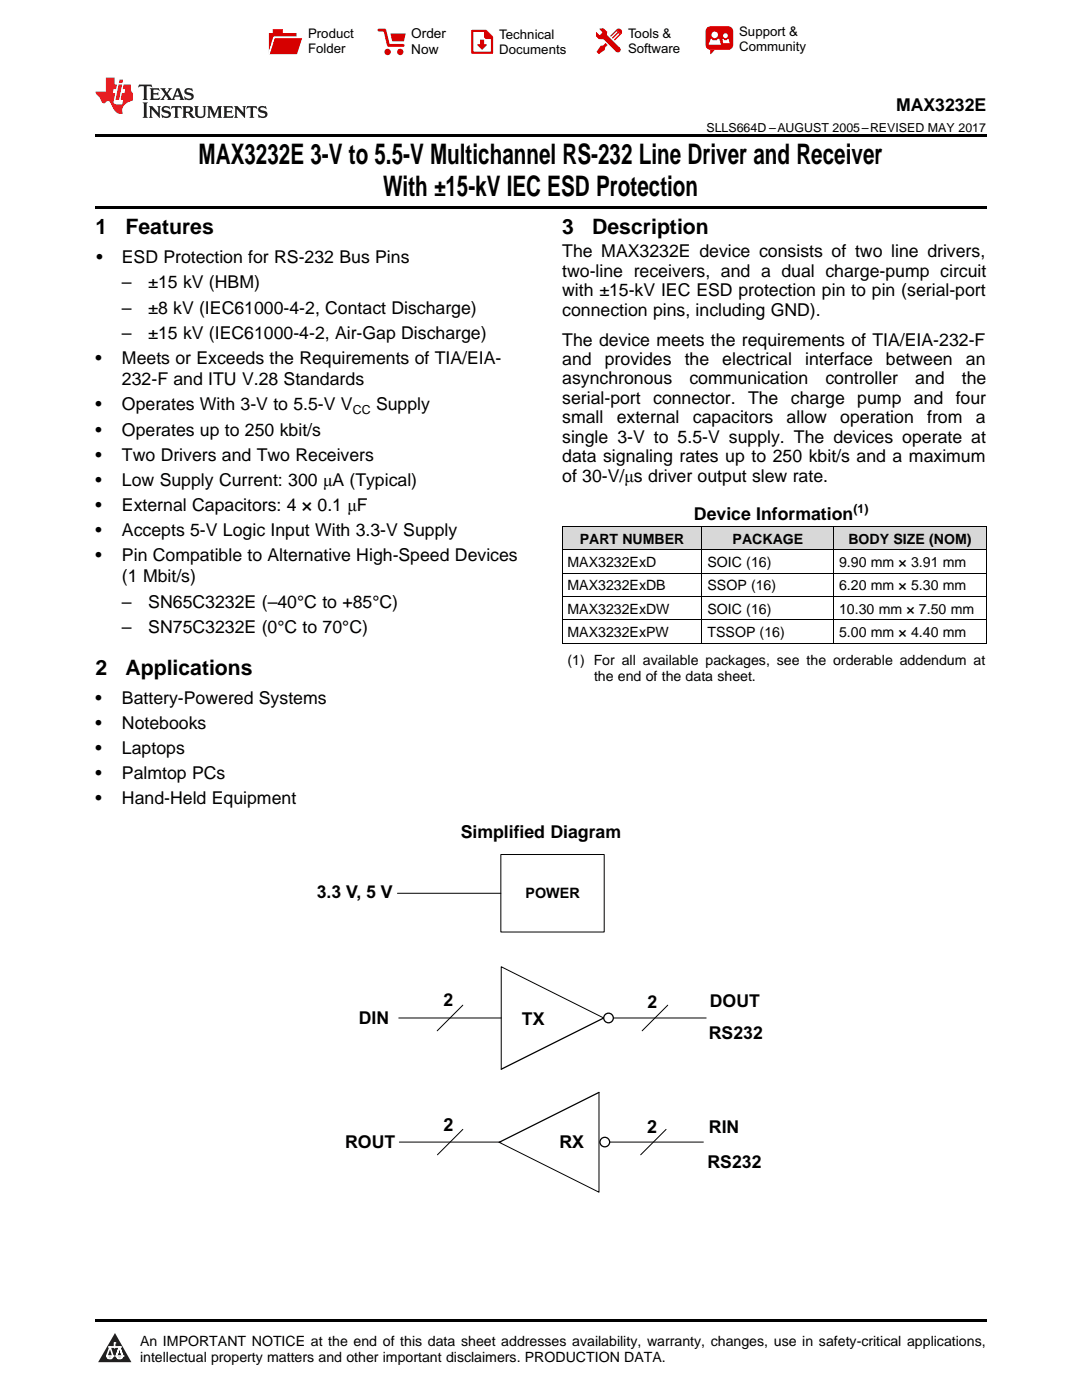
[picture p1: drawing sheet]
<svg xmlns="http://www.w3.org/2000/svg" width="216mm" height="279mm" viewBox="0 0 216 279" stroke-linecap="round" stroke-linejoin="round" font-family="sans-serif">
<defs><g id="words">
<g font-size="5.6">
<text x="39.6" y="32.8">MAX3232E 3-V to 5.5-V Multichannel RS-232 Line Driver and Receiver</text>
<text x="76.4" y="39.2">With ±15-kV IEC ESD Protection</text>
</g>
<g font-size="4.2">
<text x="19" y="46.7">1</text>
<text x="25" y="46.7">Features</text>
<text x="112.2" y="46.7">3</text>
<text x="118.2" y="46.7">Description</text>
<text x="19" y="134.8">2</text>
<text x="25" y="134.8">Applications</text>
</g>
<g font-size="3.6">
<text x="88.5" y="225.7">2</text>
<text x="129.1" y="226.2">2</text>
</g>
<g font-size="3.5">
<text x="178.8" y="22.2">MAX3232E</text>
<text x="19.2" y="52.4">•</text>
<text x="24.3" y="52.4">ESD Protection for RS-232 Bus Pins</text>
<text x="112.2" y="51.4">The MAX3232E device consists of two line drivers,</text>
<text x="24.3" y="57.5">–</text>
<text x="29.6" y="57.5">±15 kV (HBM)</text>
<text x="112.2" y="55.2">two-line receivers, and a dual charge-pump circuit</text>
<text x="112.2" y="59.1">with ±15-kV IEC ESD protection pin to pin (serial-port</text>
<text x="24.3" y="62.6">–</text>
<text x="29.6" y="62.6">±8 kV (IEC61000-4-2, Contact Discharge)</text>
<text x="112.2" y="63">connection pins, including GND).</text>
<text x="24.3" y="67.7">–</text>
<text x="29.6" y="67.7">±15 kV (IEC61000-4-2, Air-Gap Discharge)</text>
<text x="112.2" y="69">The device meets the requirements of TIA/EIA-232-F</text>
<text x="19" y="72.7">•</text>
<text x="24.3" y="72.7">Meets or Exceeds the Requirements of TIA/EIA-</text>
<text x="24.3" y="76.9">232-F and ITU V.28 Standards</text>
<text x="112.2" y="72.8">and</text>
<text x="112.2" y="76.7">asynchronous</text>
<text x="120.7" y="72.8">provides</text>
<text x="136.6" y="72.8">the</text>
<text x="137.6" y="76.7">communication</text>
<text x="144.1" y="72.8">electrical</text>
<text x="160.7" y="72.8">interface</text>
<text x="164.7" y="76.7">controller</text>
<text x="176.8" y="72.8">between</text>
<text x="182.6" y="76.7">and</text>
<text x="191.9" y="76.7">the</text>
<text x="192.7" y="72.8">an</text>
<text x="19" y="81.9">•</text>
<text x="24.3" y="81.9">Operates With 3-V to 5.5-V V</text>
<text x="75" y="81.9">Supply</text>
<text x="112.2" y="80.6">serial-port</text>
<text x="130.3" y="80.6">connector. The</text>
<text x="157.8" y="80.6">charge</text>
<text x="171.1" y="80.6">pump and</text>
<text x="190.7" y="80.6">four</text>
<text x="19" y="86.9">•</text>
<text x="24.3" y="86.9">Operates up to 250 kbit/s</text>
<text x="112.2" y="84.5">small</text>
<text x="112.2" y="88.4">single 3-V to 5.5-V supply. The devices operate at</text>
<text x="123.1" y="84.5">external</text>
<text x="138.3" y="84.5">capacitors</text>
<text x="157" y="84.5">allow</text>
<text x="167.7" y="84.5">operation</text>
<text x="185" y="84.5">from</text>
<text x="194.7" y="84.5">a</text>
<text x="19" y="91.9">•</text>
<text x="24.3" y="91.9">Two Drivers and Two Receivers</text>
<text x="112.2" y="92.3">data signaling rates up to 250 kbit/s and a maximum</text>
<text x="19" y="96.9">•</text>
<text x="19" y="102">•</text>
<text x="24.3" y="96.9">Low Supply Current: 300 μA (Typical)</text>
<text x="24.3" y="102">External Capacitors: 4 × 0.1 μF</text>
<text x="112.2" y="96.1">of 30-V/μs driver output slew rate.</text>
<text x="19" y="107">•</text>
<text x="24.3" y="107">Accepts 5-V Logic Input With 3.3-V Supply</text>
<text x="138.5" y="103.9">Device Information</text>
<text x="19" y="112">•</text>
<text x="24.3" y="112">Pin Compatible to Alternative High-Speed Devices</text>
<text x="24.3" y="116.2">(1 Mbit/s)</text>
<text x="24.3" y="121.3">–</text>
<text x="29.6" y="121.3">SN65C3232E (–40°C to +85°C)</text>
<text x="24.3" y="126.4">–</text>
<text x="29.6" y="126.4">SN75C3232E (0°C to 70°C)</text>
<text x="19" y="140.5">•</text>
<text x="24.3" y="140.5">Battery-Powered Systems</text>
<text x="19" y="145.5">•</text>
<text x="24.3" y="145.5">Notebooks</text>
<text x="19" y="150.5">•</text>
<text x="19" y="155.5">•</text>
<text x="24.3" y="150.5">Laptops</text>
<text x="24.3" y="155.5">Palmtop PCs</text>
<text x="19" y="160.5">•</text>
<text x="24.3" y="160.5">Hand-Held Equipment</text>
<text x="91.9" y="167.3">Simplified Diagram</text>
<text x="63.2" y="179.3">3.3 V, 5 V</text>
<text x="88.5" y="200.9">2</text>
<text x="129.2" y="201.2">2</text>
<text x="141.6" y="201">DOUT</text>
<text x="71.6" y="204.3">DIN</text>
<text x="104.1" y="204.6">TX</text>
<text x="141.4" y="207.4">RS232</text>
<text x="141.5" y="226">RIN</text>
<text x="68.9" y="229.1">ROUT</text>
<text x="111.6" y="229.2">RX</text>
<text x="141.2" y="233">RS232</text>
</g>
<text font-size="2.9" x="104.9" y="179.3">POWER</text>
<g font-size="2.8">
<text x="113.2" y="113.2">MAX3232ExD</text>
<text x="115.7" y="108.5">PART NUMBER</text>
<text x="141.2" y="113.2">SOIC (16)</text>
<text x="146.2" y="108.5">PACKAGE</text>
<text x="167.4" y="113.2">9.90 mm × 3.91 mm</text>
<text x="169.3" y="108.5">BODY SIZE (NOM)</text>
<text x="113.2" y="117.8">MAX3232ExDB</text>
<text x="141.2" y="117.8">SSOP (16)</text>
<text x="167.4" y="117.8">6.20 mm × 5.30 mm</text>
<text x="113.2" y="122.5">MAX3232ExDW</text>
<text x="141.2" y="122.5">SOIC (16)</text>
<text x="167.4" y="122.5">10.30 mm × 7.50 mm</text>
<text x="113.2" y="127.1">MAX3232ExPW</text>
<text x="141.2" y="127.1">TSSOP (16)</text>
<text x="167.4" y="127.1">5.00 mm × 4.40 mm</text>
<text x="113.2" y="132.6">(1) For all available packages, see the orderable addendum at</text>
<text x="118.5" y="135.8">the end of the data sheet.</text>
<text x="27.9" y="268.6">An IMPORTANT NOTICE at the end of this data sheet addresses availability, warranty, changes, use in safety-critical applications,</text>
<text x="27.9" y="271.8">intellectual property matters and other important disclaimers. PRODUCTION DATA.</text>
</g>
<g font-size="2.7">
<text x="82.1" y="7.7">Order</text>
<text x="82.1" y="10.7">Now</text>
</g>
<g font-size="2.6">
<text x="61.5" y="7.6">Product</text>
<text x="61.5" y="10.6">Folder</text>
<text x="99.6" y="7.8">Technical</text>
<text x="99.6" y="10.8">Documents</text>
<text x="125.3" y="7.6">Tools &amp;</text>
<text x="125.3" y="10.6">Software</text>
<text x="147.5" y="7.2">Support &amp;</text>
<text x="147.5" y="10.2">Community</text>
</g>
<g font-size="2.5">
<text x="141" y="26.3">SLLS664D –AUGUST 2005–REVISED MAY 2017</text>
<text x="70.4" y="82.6">CC</text>
<text x="170.3" y="102.4">(1)</text>
</g>
</g></defs>
<g fill="#d8d8d8">
<path d="M112.2 105.1h27.9v4.7h-27.9z"/>
<path d="M140.1 105.1h26.3v4.7h-26.3z"/>
<path d="M166.4 105.1h30.4v4.7h-30.4z"/>
</g>
<path d="M22.9 266l3.3 5.9h-6.6z" fill="#231f20"/>
<path d="M21.3 270.6h1.2l-.3 .5h-.3a.53 .53 0 0 1-.6-.5z" fill-rule="evenodd" fill="#fff"/>
<path d="M21.3 270.6h1.2l-.3 .5h-.3a.53 .53 0 0 1-.6-.5z" fill="none" stroke="#231f20" stroke-width=".33"/>
<path d="M21.3 270.6l1.2 .1-.3 .4h-.5z" fill="none" stroke="#fff" stroke-width=".33"/>
<path d="M22.9 268.9h.1" fill="none" stroke="#fff" stroke-width=".33"/>
<path d="M22.9 268v.9z" fill="#fff"/>
<path d="M22.9 268v.9z" fill="none" stroke="#fff" stroke-width=".33"/>
<circle cx="22.9" cy="268" r=".16" fill="#fff"/>
<path d="M21.8 268.8h.1" fill="none" stroke="#fff" stroke-width=".33"/>
<path d="M21.8 268.8h2.2z" fill="#fff"/>
<path d="M21.8 268.8h2.2z" fill="none" stroke="#fff" stroke-width=".33"/>
<circle cx="24" cy="268.8" r=".16" fill="#fff"/>
<path d="M23.2 270.6h.1" fill="none" stroke="#fff" stroke-width=".33"/>
<path d="M23.8 268.8l-.6 1.8z" fill="#fff"/>
<path d="M23.8 268.8l-.6 1.8z" fill="none" stroke="#fff" stroke-width=".33"/>
<path d="M23.8 268.8l.7 1.8z" fill="#fff"/>
<path d="M23.8 268.8l.7 1.8z" fill="none" stroke="#fff" stroke-width=".33"/>
<path d="M24.4 270.6h.1" fill="none" stroke="#fff" stroke-width=".33"/>
<circle cx="21.3" cy="270.6" r=".16" fill="#fff"/>
<path d="M22 268.8l-.7 1.8z" fill="#fff"/>
<path d="M22 268.8l-.7 1.8z" fill="none" stroke="#fff" stroke-width=".33"/>
<path d="M22 268.8l.5 1.8z" fill="#fff"/>
<path d="M22 268.8l.5 1.8z" fill="none" stroke="#fff" stroke-width=".33"/>
<circle cx="22.5" cy="270.6" r=".16" fill="#fff"/>
<path d="M23.3 270.6h1.2a.63 .63 0 0 1-.6 .5 .63 .63 0 0 1-.6-.5z" fill-rule="evenodd" fill="#fff"/>
<path d="M23.3 270.6h1.2a.63 .63 0 0 1-.6 .5 .63 .63 0 0 1-.6-.5z" fill="none" stroke="#231f20" stroke-width=".33"/>
<path d="M23.3 270.6h1.2l-.4 .5h-.5z" fill="none" stroke="#fff" stroke-width=".33"/>
<path d="M23.2 270.6h.1" fill="none" stroke="#fff" stroke-width=".33"/>
<circle cx="24.5" cy="270.6" r=".16" fill="#fff"/>
<path d="M19 263.2h177.8v.5h-177.8z" fill="#000"/>
<path d="M119.5 218v19.9l-19.9-9.9M120.5 203.2l-20.5-10.3v20.5" fill="none" stroke="#000" stroke-width=".2"/>
<path d="M119.5 218l-19.9 10M120.5 203.2l-20.5 10.2" fill="none" stroke="#000" stroke-width=".25"/>
<path d="M99.9 170.5h20.7v15.5h-20.7z" fill="#fff"/>
<path d="M79.3 178.3h20.6M99.9 170.5h20.7v15.5h-20.7zM79.6 203.2h20.4M92.3 200.6l-5.1 5.1M120.5 203.2h20.4M133.2 200.6l-5.1 5.1M79.7 227.9h20.3M92.4 225.4l-5.1 5.1M119.7 227.9h20.6M132.9 225.4l-5.1 5.1" fill="none" stroke="#000" stroke-width=".2"/>
<circle cx="121.4" cy="203.2" r=".96" fill="#fff"/>
<circle cx="121.4" cy="203.2" r=".96" fill="none" stroke="#000" stroke-width=".25"/>
<circle cx="120.7" cy="227.9" r=".96" fill="#fff"/>
<circle cx="120.7" cy="227.9" r=".96" fill="none" stroke="#000" stroke-width=".25"/>
<path d="M112.2 119h84.6M112.2 114.4h84.6M112.2 109.7h84.6M112.2 105.1h84.6M112.2 105.1v23.3M140.1 105.1v23.3M166.3 105.1v23.3M196.8 105.1v23.3M112.2 128.4h84.6M112.2 123.7h84.6" fill="none" stroke="#000" stroke-width=".2"/>
<path d="M19 26.8h177.8v.6h-177.8zM19 41.2h177.8v.5h-177.8zM112.2 128.4h.1zM166.3 128.4h.1zM196.7 128.4h.1z" fill="#000"/>
<path d="M27.7 16.9l-.1 .6 .6-.3h.5v.2v2.2l-.2 .4h1l-.2-.4v-2.2v-.2h.5l.6 .3-.2-.6zM29.9 17.6l.2 .4v1.6l-.2 .4h1.9l.1-.6a1.09 1.09 0 0 1-1.3 .1v-.6h.6l.4 .2v-.7l-.2 .2h-.8v-.6l.2-.1a1.01 1.01 0 0 1 1 .3l-.1-.6zM32 17.6l.9 1.2-1 1.2h.9l-.2-.3 .5-.7 .5 .7-.3 .3h1.7l-.2-.3 .1-.4h1l.1 .4-.2 .3h1l-.3-.4-.7-2h-.5l-1 2.2-.8-1.1 .9-1.1h-.9l.2 .2-.4 .7-.4-.7 .2-.2zM35.4 18l.4 1h-.8zM37 17.7a.66 .66 0 0 0-.2 .8 .66 .66 0 0 0 .6 .4l.7 .2 .1 .2a.8 .8 0 0 1-.7 .4 .8 .8 0 0 1-.7-.5l.1 .8 .2-.2a.94 .94 0 0 0 1.1 .1 .94 .94 0 0 0 .4-.9 1.48 1.48 0 0 0-1.3-.6v-.4a1.1 1.1 0 0 1 1.2 .2l-.2-.6-.2 .1-.5-.1zM28.5 20.4l.2 .4v2.3l-.2 .4h1l-.2-.4v-2.3l.2-.4zM29.7 21.2l.2 .4v1.5l-.2 .4h.8l-.3-.4 .1-1.3 1.6 1.8v-2l.2-.4h-.7l.2 .2v1.1l-1.2-1.3zM32.5 21.3a.66 .66 0 0 0-.2 .8 .66 .66 0 0 0 .6 .4l.6 .2 .2 .2a.8 .8 0 0 1-.8 .4 .8 .8 0 0 1-.7-.5l.2 .7 .2-.1a.94 .94 0 0 0 1 .1 .94 .94 0 0 0 .5-1 1.47 1.47 0 0 0-1.3-.6l-.1-.3a1.1 1.1 0 0 1 1.3 .2l-.2-.6-.2 .1-.5-.2zM34.3 21.2l-.2 .6a.64 .64 0 0 1 .8-.3v1.6l-.2 .4h1l-.3-.4 .1-1.6a.66 .66 0 0 1 .8 .3l-.2-.6zM36.3 21.2l.3 .4v1.5l-.3 .4h1l-.2-.2v-.7h.5l.1 .1a.8 .8 0 0 0 1.2 .7l-1-1a.62 .62 0 0 0 .6-.5 .62 .62 0 0 0-.6-.7zM37.1 21.5h.1a.48 .48 0 0 1 .6 0 .48 .48 0 0 1 .1 .6l-.2 .1-.6 .1zM38.7 21.2l.2 .2a2.29 2.29 0 0 0 .4 2 1.05 1.05 0 0 0 1.7-.7v-1.3l.2-.2h-.8l.2 .4v1.1a.61 .61 0 0 1-.6 .6 .61 .61 0 0 1-.6-.6v-1.1l.3-.4zM41.3 21.2l.3 .4v1.5l-.3 .4h.8l-.2-.4v-1.4l.8 1.9 .9-1.9v1.4l-.2 .4h.9l-.2-.4v-1.5l.2-.4h-.8l-.7 1.5-.6-1.5zM44.5 21.2l.2 .4v1.5l-.2 .4h1.9l.2-.6a1.1 1.1 0 0 1-1.4 .2v-.7h.6l.4 .2v-.6l-.2 .1-.8 .1v-.6l.2-.1a1.02 1.02 0 0 1 1.1 .2l-.2-.5zM46.7 21.2l.2 .4v1.5l-.2 .4h.8l-.3-.4 .1-1.3 1.6 1.8v-2l.2-.4h-.7l.2 .2v1.1l-1.2-1.3zM49.3 21.2l-.1 .6a.64 .64 0 0 1 .8-.3v1.6l-.3 .4h1l-.2-.4v-1.6a.66 .66 0 0 1 .8 .3l-.1-.6zM51.7 21.3a.66 .66 0 0 0-.2 .7 .66 .66 0 0 0 .7 .5l.6 .2 .1 .2a.8 .8 0 0 1-.7 .4 .8 .8 0 0 1-.7-.5l.1 .7 .2-.1a.94 .94 0 0 0 1.1 .1 .94 .94 0 0 0 .4-1 1.48 1.48 0 0 0-1.2-.6l-.1-.3a1.1 1.1 0 0 1 1.2 .2l-.2-.6-.1 .1-.6-.2z" fill="#231f20"/>
<path d="M21.1 15.5v2.8h-2v.4l.9 .9a.96 .96 0 0 0 1 1 .59 .59 0 0 1 .5-.4 .59 .59 0 0 1 .5 .3l.4 .8a1.61 1.61 0 0 0 2.1 1.3 1.63 1.63 0 0 1 1.1-2.2l.9-.3v-1.5a1.6 1.6 0 0 1-.4-1.7h-1.4l-.2 .9h.5l-.2 .8h-.5l-.2 1v.3h.5l-.2 .9h-.7a.74 .74 0 0 1-1-.6l.3-1.6h-.5l.2-.8h.5l.1-.9h-.4v-1.4zM23.7 16.9l-.7 3h.8l.6-3zM23.8 15.9l-.1 .7h.7l.2-.7z" fill="#ee1d23"/>
<g fill="#d60000">
<path d="M54.4 5.8h2v.8h2.8v4.2h-5.5v-4.2h.7z" fill-rule="evenodd"/>
<path d="M54.7 7.5h5.6l-1 3.3h-5.6z" fill-rule="evenodd"/>
</g>
<path d="M54.6 7.4h5.8l-.1 .1h-5.5l-1.1 3.3z" fill-rule="evenodd" fill="#fff"/>
<path d="M54.6 7.4h5.8l-.1 .1h-5.5l-1.1 3.3z" fill="none" stroke="#fff" stroke-width=".2"/>
<path d="M75.6 6h1.2l.7 3.1h3" fill="none" stroke="#d60000" stroke-width=".56"/>
<g fill="#d60000">
<path d="M77.9 6.7h3.1l-.4 1.5h-2.3z" fill-rule="evenodd"/>
<circle cx="77.3" cy="10.4" r=".64"/>
<circle cx="79.9" cy="10.4" r=".64"/>
</g>
<path d="M94.2 6.2h2.7l1.3 1.2v3.1h-4z" fill="none" stroke="#d60000" stroke-width=".44"/>
<g fill="#d60000">
<path d="M95.8 7.9h.8v1h.6l-1 1.1-1-1v-.1h.6z" fill-rule="evenodd"/>
<path d="M96.6 6.2h.3l1.3 1.2v.4h-1.3l-.3-.4z" fill-rule="evenodd"/>
<path d="M119.6 5.7h.9l.6 .6 .1 .7 2.5 2.5-.8 .8-2.3-2.3-1.1-.2-.6-.6v-.8l.7 .6 .5-.4v-.2l-.4-.5z" fill-rule="evenodd"/>
<path d="M119.9 9.1h.4l.5-.5 .4 .4-.5 .5v.4l-1.2 .9-.5-.5z" fill-rule="evenodd"/>
<path d="M123 5.9a.67 .67 0 0 1 .9 0 .67 .67 0 0 1 0 .9z" fill-rule="evenodd"/>
<path d="M123 5.9l.9 .9-1.2 1.2h-.2l.1-.2 .9-.9 .1-.2h-.3l-.9 1h-.2v-.2l.9-1 .1-.2h-.3l-.9 1h-.2v-.2z" fill-rule="evenodd"/>
<circle cx="123.3" cy="9.9" r=".54"/>
</g>
<path d="M121.1 6.3l-.1 .7" fill="none" stroke="#d60000" stroke-width=".2"/>
<g fill="#d60000">
<path d="M141.1 5.5l.6-.2h3.6a.95 .95 0 0 1 1 .9v2.8a.95 .95 0 0 1-1 .9h-3.6a.95 .95 0 0 1-.9-.9v-2.8z" fill-rule="evenodd"/>
<path d="M141.7 9.9h.9l-.7 .9h-.2z" fill-rule="evenodd"/>
</g>
<g fill="#fff">
<path d="M144.3 8.6h1.3z"/>
<path d="M141.8 7.8h.3l.1 .2h.8l.2-.2h.3l.4 1.1h-2.5z" fill-rule="evenodd"/>
<path d="M144.2 7.8h.2l.2 .2h.4l.2-.2h.2l.2 .8h-1.3z" fill-rule="evenodd"/>
<circle cx="142.6" cy="6.9" r=".65"/>
<circle cx="144.8" cy="7.1" r=".48"/>
</g>
<use href="#words"/>
</svg>
